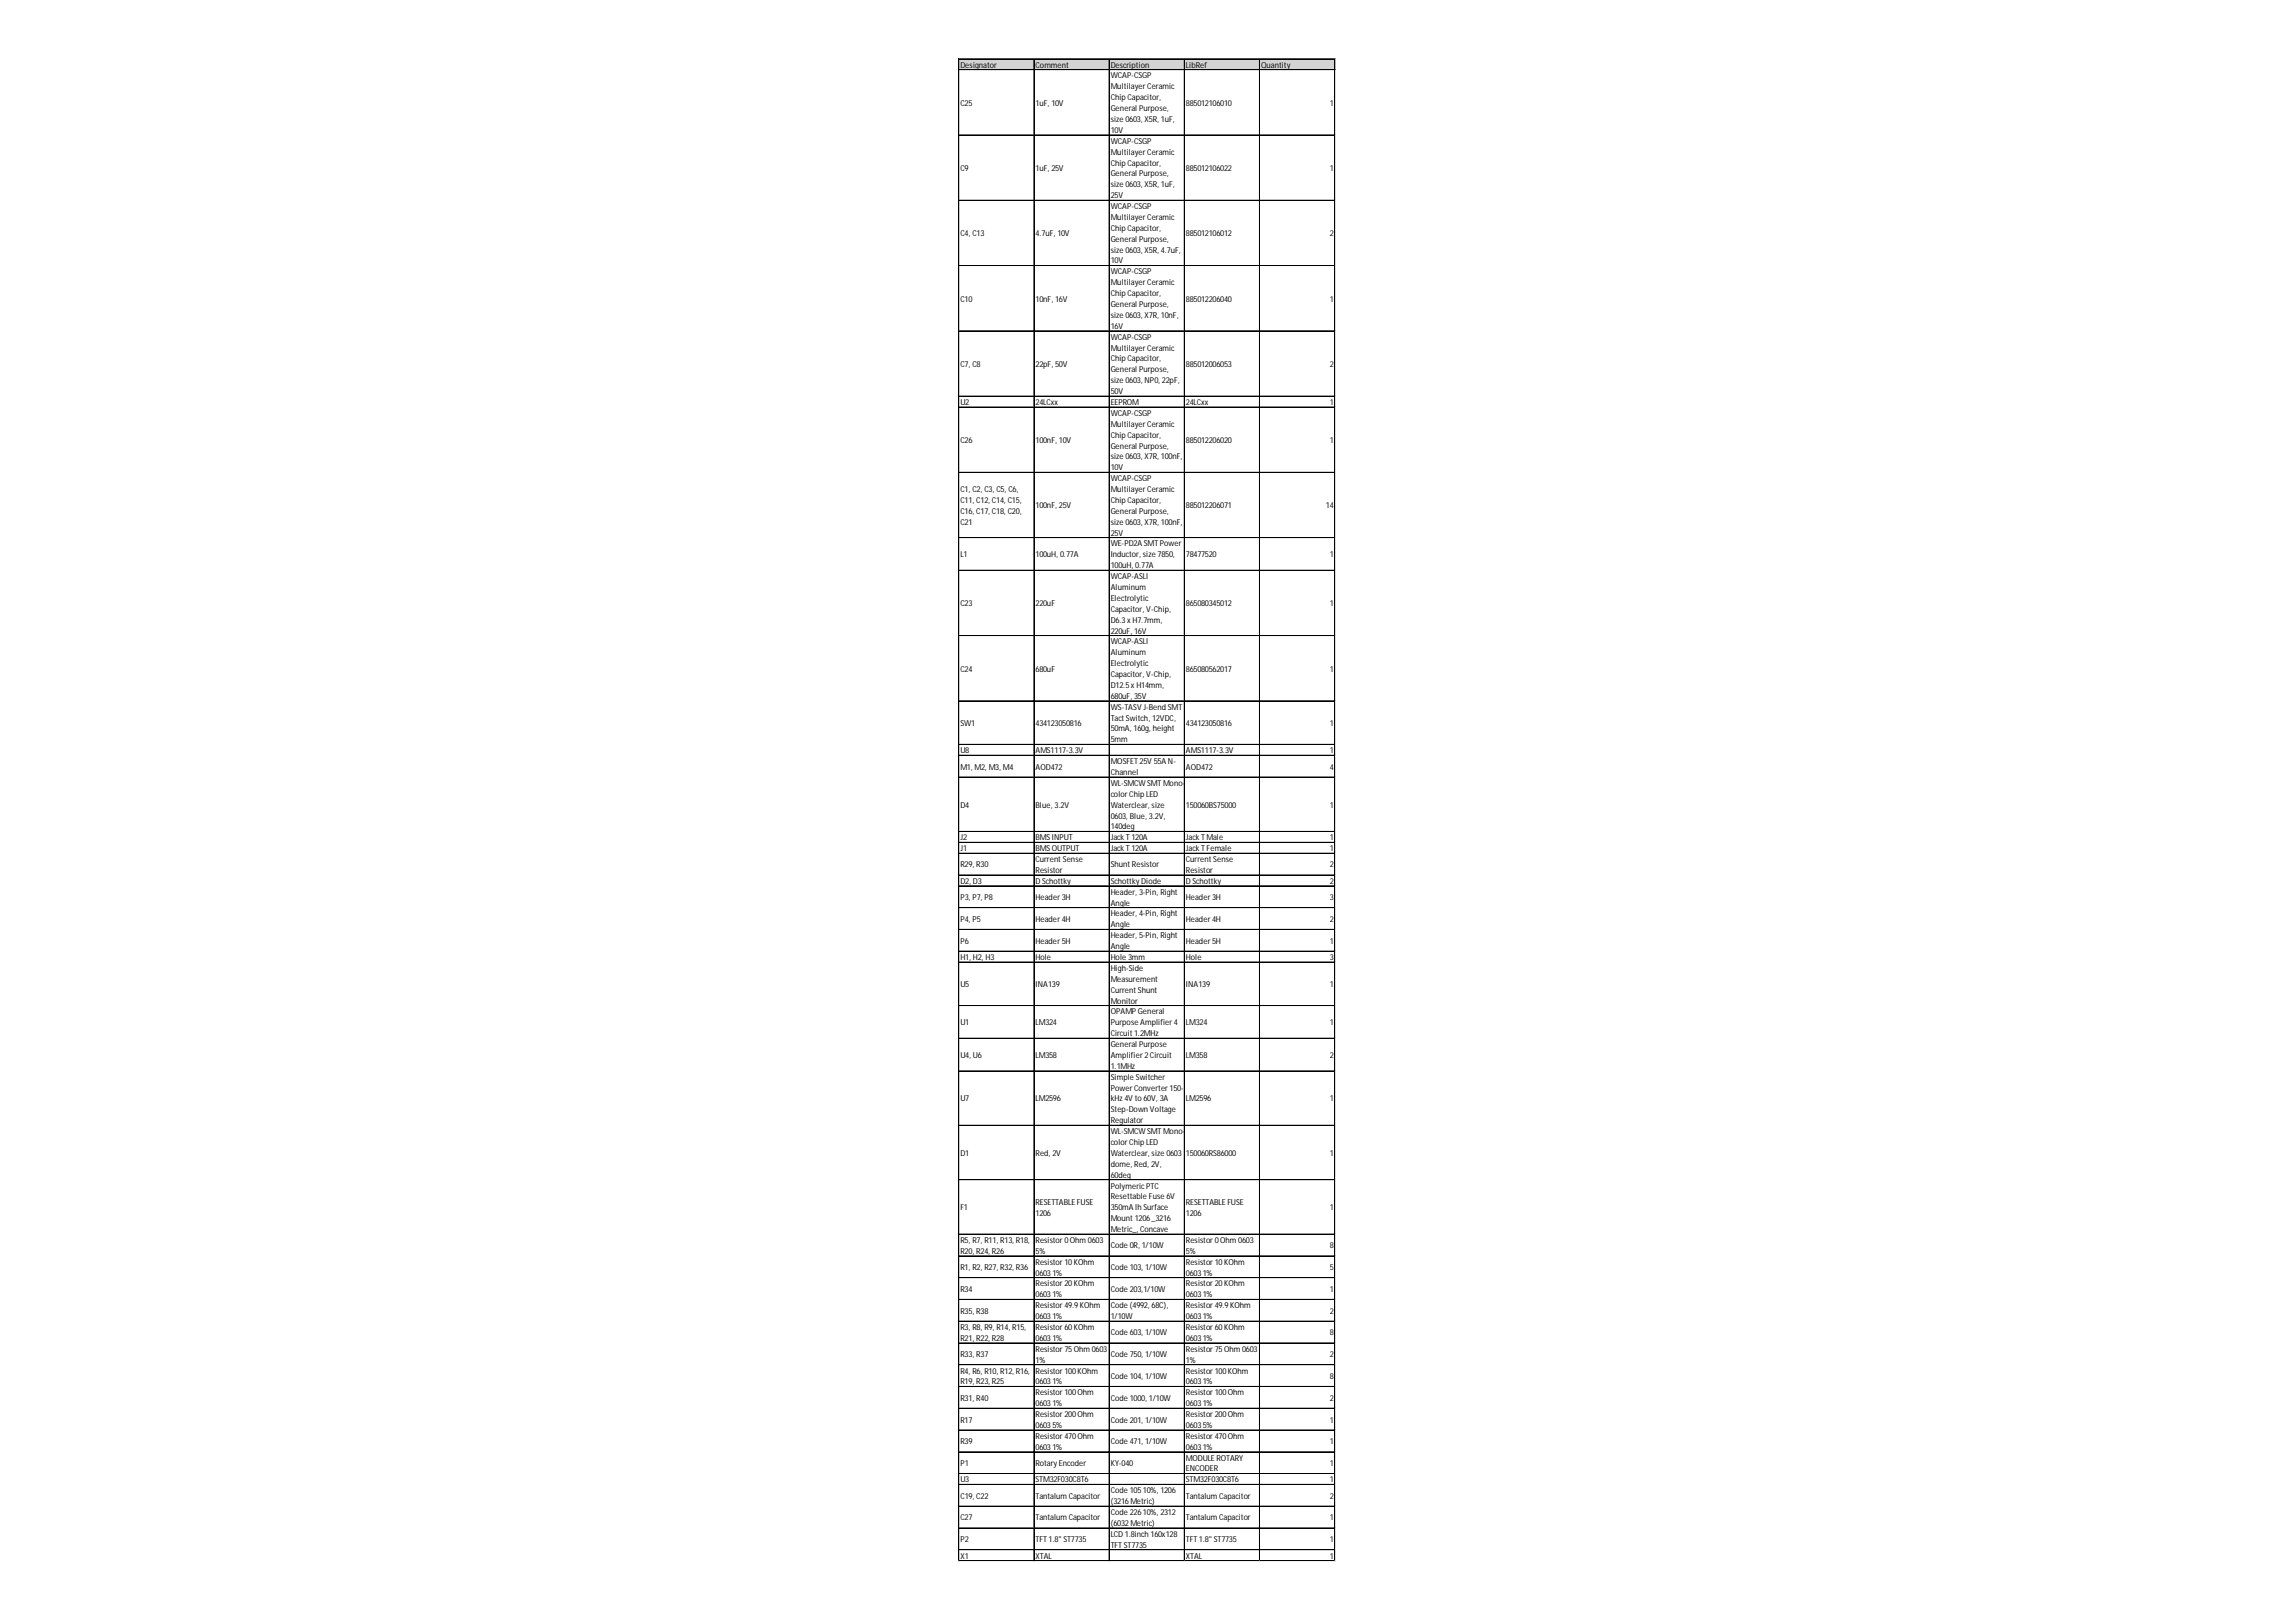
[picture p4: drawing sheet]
<svg xmlns="http://www.w3.org/2000/svg" width="297mm" height="210mm" viewBox="0 0 297 210" stroke-linecap="round" stroke-linejoin="round" font-family="sans-serif">
<defs><g id="words">
<g font-size="1.1">
<text x="124.2" y="8.7">Designator</text>
<text x="134" y="8.7">Comment</text>
<text x="143.7" y="8.7">Description</text>
<text x="143.7" y="10.2">WCAP-CSGP</text>
<text x="143.7" y="11.6">MultilayerCeramic</text>
<text x="153.4" y="8.7">LibRef</text>
<text x="163.2" y="8.7">Quantity</text>
<text x="124.2" y="13.7">C25</text>
<text x="134" y="13.7">1uF, 10V</text>
<text x="143.7" y="13">ChipCapacitor,</text>
<text x="143.7" y="14.4">General Purpose,</text>
<text x="143.7" y="15.8">size0603, X5R, 1uF,</text>
<text x="143.7" y="17.2">10V</text>
<text x="153.4" y="13.7">885012106010</text>
<text x="172" y="13.7">1</text>
<text x="124.2" y="22.1">C9</text>
<text x="134" y="22.1">1uF, 25V</text>
<text x="143.7" y="18.6">WCAP-CSGP</text>
<text x="143.7" y="20">MultilayerCeramic</text>
<text x="143.7" y="21.4">ChipCapacitor,</text>
<text x="143.7" y="22.8">General Purpose,</text>
<text x="153.4" y="22.1">885012106022</text>
<text x="172" y="22.1">1</text>
<text x="143.7" y="24.2">size0603, X5R, 1uF,</text>
<text x="143.7" y="25.6">25V</text>
<text x="143.7" y="27.1">WCAP-CSGP</text>
<text x="143.7" y="28.5">MultilayerCeramic</text>
<text x="143.7" y="29.9">ChipCapacitor,</text>
<text x="124.2" y="30.6">C4, C13</text>
<text x="134" y="30.6">4.7uF, 10V</text>
<text x="143.7" y="31.3">General Purpose,</text>
<text x="143.7" y="32.7">size0603, X5R, 4.7uF,</text>
<text x="143.7" y="34.1">10V</text>
<text x="143.7" y="35.5">WCAP-CSGP</text>
<text x="153.4" y="30.6">885012106012</text>
<text x="172" y="30.6">2</text>
<text x="124.2" y="39">C10</text>
<text x="134" y="39">10nF, 16V</text>
<text x="143.7" y="36.9">MultilayerCeramic</text>
<text x="143.7" y="38.3">ChipCapacitor,</text>
<text x="143.7" y="39.7">General Purpose,</text>
<text x="143.7" y="41.1">size0603, X7R, 10nF,</text>
<text x="153.4" y="39">885012206040</text>
<text x="172" y="39">1</text>
<text x="124.2" y="47.5">C7, C8</text>
<text x="134" y="47.5">22pF, 50V</text>
<text x="143.7" y="42.5">16V</text>
<text x="143.7" y="44">WCAP-CSGP</text>
<text x="143.7" y="45.4">MultilayerCeramic</text>
<text x="143.7" y="46.8">ChipCapacitor,</text>
<text x="153.4" y="47.5">885012006053</text>
<text x="172" y="47.5">2</text>
<text x="124.2" y="52.4">U2</text>
<text x="134" y="52.4">24LCxx</text>
<text x="143.7" y="48.2">General Purpose,</text>
<text x="143.7" y="49.6">size0603, NP0, 22pF,</text>
<text x="143.7" y="51">50V</text>
<text x="143.7" y="52.4">EEPROM</text>
<text x="143.7" y="53.8">WCAP-CSGP</text>
<text x="153.4" y="52.4">24LCxx</text>
<text x="172" y="52.4">1</text>
<text x="124.2" y="57.3">C26</text>
<text x="134" y="57.3">100nF, 10V</text>
<text x="143.7" y="55.2">MultilayerCeramic</text>
<text x="143.7" y="56.6">ChipCapacitor,</text>
<text x="143.7" y="58">General Purpose,</text>
<text x="143.7" y="59.4">size0603, X7R, 100nF,</text>
<text x="153.4" y="57.3">885012206020</text>
<text x="172" y="57.3">1</text>
<text x="124.2" y="63.7">C1, C2, C3, C5, C6,</text>
<text x="124.2" y="65.1">C11, C12, C14, C15,</text>
<text x="134" y="65.8">100nF, 25V</text>
<text x="143.7" y="60.9">10V</text>
<text x="143.7" y="62.3">WCAP-CSGP</text>
<text x="143.7" y="63.7">MultilayerCeramic</text>
<text x="143.7" y="65.1">ChipCapacitor,</text>
<text x="153.4" y="65.8">885012206071</text>
<text x="171.5" y="65.8">14</text>
<text x="124.2" y="66.5">C16, C17, C18, C20,</text>
<text x="124.2" y="67.9">C21</text>
<text x="143.7" y="66.5">General Purpose,</text>
<text x="143.7" y="67.9">size0603, X7R, 100nF,</text>
<text x="143.7" y="69.3">25V</text>
<text x="143.7" y="70.7">WE-PD2ASMTPower</text>
<text x="124.2" y="72.1">L1</text>
<text x="134" y="72.1">100uH, 0.77A</text>
<text x="143.7" y="72.1">Inductor, size7850,</text>
<text x="143.7" y="73.5">100uH, 0.77A</text>
<text x="143.7" y="74.9">WCAP-ASLI</text>
<text x="143.7" y="76.3">Aluminum</text>
<text x="143.7" y="77.8">Electrolytic</text>
<text x="153.4" y="72.1">78477520</text>
<text x="172" y="72.1">1</text>
<text x="124.2" y="78.5">C23</text>
<text x="134" y="78.5">220uF</text>
<text x="143.7" y="79.2">Capacitor, V-Chip,</text>
<text x="143.7" y="80.6">D6.3xH7.7mm,</text>
<text x="143.7" y="82">220uF, 16V</text>
<text x="143.7" y="83.4">WCAP-ASLI</text>
<text x="153.4" y="78.5">865080345012</text>
<text x="172" y="78.5">1</text>
<text x="124.2" y="86.9">C24</text>
<text x="134" y="86.9">680uF</text>
<text x="143.7" y="84.8">Aluminum</text>
<text x="143.7" y="86.2">Electrolytic</text>
<text x="143.7" y="87.6">Capacitor, V-Chip,</text>
<text x="143.7" y="89">D12.5xH14mm,</text>
<text x="153.4" y="86.9">865080562017</text>
<text x="172" y="86.9">1</text>
<text x="124.2" y="94">SW1</text>
<text x="134" y="94">434123050816</text>
<text x="143.7" y="90.4">680uF, 35V</text>
<text x="143.7" y="91.8">WS-TASVJ-Bend SMT</text>
<text x="143.7" y="93.2">TactSwitch, 12VDC,</text>
<text x="143.7" y="94.7">50mA, 160g, height</text>
<text x="153.4" y="94">434123050816</text>
<text x="172" y="94">1</text>
<text x="124.2" y="97.5">U8</text>
<text x="124.2" y="99.6">M1, M2, M3, M4</text>
<text x="134" y="97.5">AMS1117-3.3V</text>
<text x="134" y="99.6">AOD472</text>
<text x="143.7" y="96.1">5mm</text>
<text x="143.7" y="98.9">MOSFET25V55AN-</text>
<text x="143.7" y="100.3">Channel</text>
<text x="143.7" y="101.7">WL-SMCWSMTMono-</text>
<text x="153.4" y="97.5">AMS1117-3.3V</text>
<text x="153.4" y="99.6">AOD472</text>
<text x="172" y="97.5">1</text>
<text x="172" y="99.6">4</text>
<text x="124.2" y="104.5">D4</text>
<text x="134" y="104.5">Blue, 3.2V</text>
<text x="143.7" y="103.1">colorChipLED</text>
<text x="143.7" y="104.5">Waterclear, size</text>
<text x="143.7" y="105.9">0603, Blue, 3.2V,</text>
<text x="143.7" y="107.3">140deg</text>
<text x="153.4" y="104.5">150060BS75000</text>
<text x="172" y="104.5">1</text>
<text x="124.2" y="108.7">J2</text>
<text x="124.2" y="110.1">J1</text>
<text x="124.2" y="112.3">R29, R30</text>
<text x="134" y="108.7">BMSINPUT</text>
<text x="134" y="110.1">BMSOUTPUT</text>
<text x="134" y="111.6">CurrentSense</text>
<text x="134" y="113">Resistor</text>
<text x="143.7" y="108.7">JackT120A</text>
<text x="143.7" y="110.1">JackT120A</text>
<text x="143.7" y="112.3">ShuntResistor</text>
<text x="153.4" y="108.7">JackTMale</text>
<text x="153.4" y="110.1">JackTFemale</text>
<text x="153.4" y="111.6">CurrentSense</text>
<text x="153.4" y="113">Resistor</text>
<text x="172" y="108.7">1</text>
<text x="172" y="110.1">1</text>
<text x="172" y="112.3">2</text>
<text x="124.2" y="114.4">D2, D3</text>
<text x="124.2" y="116.5">P3, P7, P8</text>
<text x="124.2" y="119.3">P4, P5</text>
<text x="134" y="114.4">DSchottky</text>
<text x="134" y="116.5">Header3H</text>
<text x="134" y="119.3">Header4H</text>
<text x="143.7" y="114.4">SchottkyDiode</text>
<text x="143.7" y="115.8">Header, 3-Pin, Right</text>
<text x="143.7" y="117.2">Angle</text>
<text x="143.7" y="118.6">Header, 4-Pin, Right</text>
<text x="153.4" y="114.4">DSchottky</text>
<text x="153.4" y="116.5">Header3H</text>
<text x="153.4" y="119.3">Header4H</text>
<text x="172" y="114.4">2</text>
<text x="172" y="116.5">3</text>
<text x="172" y="119.3">2</text>
<text x="124.2" y="122.1">P6</text>
<text x="124.2" y="124.2">H1, H2, H3</text>
<text x="134" y="122.1">Header5H</text>
<text x="134" y="124.2">Hole</text>
<text x="143.7" y="120">Angle</text>
<text x="143.7" y="121.4">Header, 5-Pin, Right</text>
<text x="143.7" y="122.8">Angle</text>
<text x="143.7" y="124.2">Hole 3mm</text>
<text x="143.7" y="125.6">High-Side</text>
<text x="153.4" y="122.1">Header5H</text>
<text x="153.4" y="124.2">Hole</text>
<text x="172" y="122.1">1</text>
<text x="172" y="124.2">3</text>
<text x="124.2" y="127.8">U5</text>
<text x="134" y="127.8">INA139</text>
<text x="143.7" y="127">Measurement</text>
<text x="143.7" y="128.5">CurrentShunt</text>
<text x="143.7" y="129.9">Monitor</text>
<text x="143.7" y="131.3">OPAMPGeneral</text>
<text x="153.4" y="127.8">INA139</text>
<text x="172" y="127.8">1</text>
<text x="124.2" y="132.7">U1</text>
<text x="124.2" y="136.9">U4, U6</text>
<text x="134" y="132.7">LM324</text>
<text x="134" y="136.9">LM358</text>
<text x="143.7" y="132.7">PurposeAmplifier4</text>
<text x="143.7" y="134.1">Circuit1.2MHz</text>
<text x="143.7" y="135.5">General Purpose</text>
<text x="143.7" y="136.9">Amplifier2Circuit</text>
<text x="153.4" y="132.7">LM324</text>
<text x="153.4" y="136.9">LM358</text>
<text x="172" y="132.7">1</text>
<text x="172" y="136.9">2</text>
<text x="124.2" y="142.5">U7</text>
<text x="134" y="142.5">LM2596</text>
<text x="143.7" y="138.3">1.1MHz</text>
<text x="143.7" y="139.7">Simple Switcher</text>
<text x="143.7" y="141.1">PowerConverter150-</text>
<text x="143.7" y="142.5">kHz4Vto60V, 3A</text>
<text x="143.7" y="143.9">Step-Down Voltage</text>
<text x="153.4" y="142.5">LM2596</text>
<text x="172" y="142.5">1</text>
<text x="124.2" y="149.6">D1</text>
<text x="134" y="149.6">Red, 2V</text>
<text x="143.7" y="145.4">Regulator</text>
<text x="143.7" y="146.8">WL-SMCWSMTMono-</text>
<text x="143.7" y="148.2">colorChipLED</text>
<text x="143.7" y="149.6">Waterclear, size0603</text>
<text x="153.4" y="149.6">150060RS86000</text>
<text x="172" y="149.6">1</text>
<text x="134" y="155.9">RESETTABLEFUSE</text>
<text x="143.7" y="151">dome, Red, 2V,</text>
<text x="143.7" y="152.4">60deg</text>
<text x="143.7" y="153.8">PolymericPTC</text>
<text x="143.7" y="155.2">Resettable Fuse6V</text>
<text x="153.4" y="155.9">RESETTABLEFUSE</text>
<text x="124.2" y="156.6">F1</text>
<text x="124.2" y="160.8">R5, R7, R11, R13, R18,</text>
<text x="134" y="157.3">1206</text>
<text x="134" y="160.8">Resistor0Ohm0603</text>
<text x="143.7" y="156.6">350mAIh Surface</text>
<text x="143.7" y="158">Mount1206_3216</text>
<text x="143.7" y="159.4">Metric_, Concave</text>
<text x="143.7" y="161.6">Code0R, 1/10W</text>
<text x="153.4" y="157.3">1206</text>
<text x="153.4" y="160.8">Resistor0Ohm0603</text>
<text x="172" y="156.6">1</text>
<text x="172" y="161.6">8</text>
<text x="124.2" y="162.3">R20, R24, R26</text>
<text x="124.2" y="164.4">R1, R2, R27, R32, R36</text>
<text x="124.2" y="167.2">R34</text>
<text x="134" y="162.3">5%</text>
<text x="134" y="163.7">Resistor10KOhm</text>
<text x="134" y="165.1">06031%</text>
<text x="134" y="166.5">Resistor20KOhm</text>
<text x="134" y="167.9">06031%</text>
<text x="143.7" y="164.4">Code103, 1/10W</text>
<text x="143.7" y="167.2">Code203,1/10W</text>
<text x="153.4" y="162.3">5%</text>
<text x="153.4" y="163.7">Resistor10KOhm</text>
<text x="153.4" y="165.1">06031%</text>
<text x="153.4" y="166.5">Resistor20KOhm</text>
<text x="153.4" y="167.9">06031%</text>
<text x="172" y="164.4">5</text>
<text x="172" y="167.2">1</text>
<text x="124.2" y="170">R35, R38</text>
<text x="124.2" y="172.1">R3, R8, R9, R14, R15,</text>
<text x="124.2" y="173.5">R21, R22, R28</text>
<text x="134" y="169.3">Resistor49.9KOhm</text>
<text x="134" y="170.7">06031%</text>
<text x="134" y="172.1">Resistor60KOhm</text>
<text x="134" y="173.5">06031%</text>
<text x="143.7" y="169.3">Code(4992, 68C),</text>
<text x="143.7" y="170.7">1/10W</text>
<text x="143.7" y="172.8">Code603, 1/10W</text>
<text x="153.4" y="169.3">Resistor49.9KOhm</text>
<text x="153.4" y="170.7">06031%</text>
<text x="153.4" y="172.1">Resistor60KOhm</text>
<text x="153.4" y="173.5">06031%</text>
<text x="172" y="170">2</text>
<text x="172" y="172.8">8</text>
<text x="124.2" y="175.6">R33, R37</text>
<text x="124.2" y="177.7">R4, R6, R10, R12, R16,</text>
<text x="124.2" y="179.2">R19, R23, R25</text>
<text x="134" y="174.9">Resistor75Ohm0603</text>
<text x="134" y="176.3">1%</text>
<text x="134" y="177.7">Resistor100KOhm</text>
<text x="134" y="179.2">06031%</text>
<text x="143.7" y="175.6">Code750, 1/10W</text>
<text x="143.7" y="178.5">Code104, 1/10W</text>
<text x="153.4" y="174.9">Resistor75Ohm0603</text>
<text x="153.4" y="176.3">1%</text>
<text x="153.4" y="177.7">Resistor100KOhm</text>
<text x="153.4" y="179.2">06031%</text>
<text x="172" y="175.6">2</text>
<text x="172" y="178.5">8</text>
<text x="124.2" y="181.3">R31, R40</text>
<text x="124.2" y="184.1">R17</text>
<text x="134" y="180.6">Resistor100Ohm</text>
<text x="134" y="182">06031%</text>
<text x="134" y="183.4">Resistor200Ohm</text>
<text x="134" y="184.8">06035%</text>
<text x="143.7" y="181.3">Code1000, 1/10W</text>
<text x="143.7" y="184.1">Code201, 1/10W</text>
<text x="153.4" y="180.6">Resistor100Ohm</text>
<text x="153.4" y="182">06031%</text>
<text x="153.4" y="183.4">Resistor200Ohm</text>
<text x="153.4" y="184.8">06035%</text>
<text x="172" y="181.3">2</text>
<text x="172" y="184.1">1</text>
<text x="124.2" y="186.9">R39</text>
<text x="124.2" y="189.7">P1</text>
<text x="124.2" y="191.8">U3</text>
<text x="134" y="186.2">Resistor470Ohm</text>
<text x="134" y="187.6">06031%</text>
<text x="134" y="189.7">RotaryEncoder</text>
<text x="134" y="191.8">STM32F030C8T6</text>
<text x="143.7" y="186.9">Code471, 1/10W</text>
<text x="143.7" y="189.7">KY-040</text>
<text x="153.4" y="186.2">Resistor470Ohm</text>
<text x="153.4" y="187.6">06031%</text>
<text x="153.4" y="189">MODULEROTARY</text>
<text x="153.4" y="190.4">ENCODER</text>
<text x="153.4" y="191.8">STM32F030C8T6</text>
<text x="172" y="186.9">1</text>
<text x="172" y="189.7">1</text>
<text x="172" y="191.8">1</text>
<text x="124.2" y="193.9">C19, C22</text>
<text x="124.2" y="196.8">C27</text>
<text x="134" y="193.9">TantalumCapacitor</text>
<text x="134" y="196.8">TantalumCapacitor</text>
<text x="143.7" y="193.2">Code10510%, 1206</text>
<text x="143.7" y="194.6">(3216Metric)</text>
<text x="143.7" y="196.1">Code22610%, 2312</text>
<text x="143.7" y="197.5">(6032Metric)</text>
<text x="153.4" y="193.9">TantalumCapacitor</text>
<text x="153.4" y="196.8">TantalumCapacitor</text>
<text x="172" y="193.9">2</text>
<text x="172" y="196.8">1</text>
<text x="124.2" y="199.6">P2</text>
<text x="124.2" y="201.7">X1</text>
<text x="134" y="199.6">TFT1.8&quot; ST7735</text>
<text x="134" y="201.7">XTAL</text>
<text x="143.7" y="198.9">LCD1.8inch 160x128</text>
<text x="143.7" y="200.3">TFTST7735</text>
<text x="153.4" y="199.6">TFT1.8&quot; ST7735</text>
<text x="153.4" y="201.7">XTAL</text>
<text x="172" y="199.6">1</text>
<text x="172" y="201.7">1</text>
</g>
</g></defs>
<path d="M124.1 7.6h48.7v1.5h-48.7z" fill="#d3d3d3"/>
<g fill="none" stroke="#000" stroke-width=".13">
<path d="M124 7.6v194.4M124.1 7.6v194.4M124.1 7.6h48.6M124.1 9h48.6M124.1 17.5h48.6M133.8 7.7v194.3M143.5 7.7v194.3M153.2 7.7v194.3M162.9 7.7v194.3M163 7.7v194.3M172.7 7.7v194.3M124.1 25.9h48.6"/>
<path d="M124.1 34.4h48.6M124.1 42.8h48.6M124.1 51.3h48.6M124.1 52.7h48.6M124.1 61.1h48.6M124.1 61.2h48.6M124.1 69.6h48.6M124.1 73.8h48.6M124.1 82.2h48.6M124.1 82.3h48.6M124.1 90.7h48.6M124.1 96.3h48.6"/>
<path d="M124.1 96.4h48.6M124.1 97.7h48.6M124.1 97.8h48.6M124.1 100.6h48.6M124.1 107.6h48.6M124.1 109h48.6M124.1 110.4h48.6M124.1 113.2h48.6M124.1 113.3h48.6M124.1 114.6h48.6M124.1 114.7h48.6M124.1 117.5h48.6"/>
<path d="M124.1 120.3h48.6M124.1 123.1h48.6M124.1 124.5h48.6M124.1 130.1h48.6M124.1 130.2h48.6M124.1 134.4h48.6M124.1 138.6h48.6M124.1 145.6h48.6M124.1 145.7h48.6M124.1 152.7h48.6M124.1 159.7h48.6M124.1 162.5h48.6"/>
<path d="M124.1 162.6h48.6M124.1 165.3h48.6M124.1 165.4h48.6M124.1 168.2h48.6M124.1 171h48.6M124.1 173.8h48.6M124.1 176.6h48.6M124.1 179.4h48.6M124.1 179.5h48.6M124.1 182.2h48.6M124.1 182.3h48.6M124.1 185.1h48.6"/>
<path d="M124.1 187.9h48.6M124.1 190.7h48.6M124.1 192.1h48.6M124.1 194.9h48.6M124.1 197.7h48.6M124.1 197.8h48.6M124.1 200.5h48.6M124.1 200.6h48.6M124.1 202h48.6"/>
</g>
<path d="M124 202v.1" fill="none" stroke="#e0e0e0" stroke-width=".13"/>
<path d="M124 202l.1 .1z" fill="#e0e0e0"/>
<path d="M133.8 202v.1" fill="none" stroke="#e0e0e0" stroke-width=".13"/>
<path d="M133.8 202v.1z" fill="#e0e0e0"/>
<path d="M143.5 202v.1" fill="none" stroke="#e0e0e0" stroke-width=".13"/>
<path d="M143.5 202l.1 .1z" fill="#e0e0e0"/>
<path d="M153.2 202v.1" fill="none" stroke="#e0e0e0" stroke-width=".13"/>
<path d="M153.2 202l.1 .1z" fill="#e0e0e0"/>
<path d="M162.9 202v.1" fill="none" stroke="#e0e0e0" stroke-width=".13"/>
<path d="M162.9 202l.1 .1z" fill="#e0e0e0"/>
<path d="M172.7 202v.1" fill="none" stroke="#e0e0e0" stroke-width=".13"/>
<path d="M172.7 202v.1z" fill="#e0e0e0"/>
<path d="M172.7 17.5h.1" fill="none" stroke="#e0e0e0" stroke-width=".13"/>
<path d="M172.7 17.5h.1z" fill="#e0e0e0"/>
<path d="M172.7 25.9h.1" fill="none" stroke="#e0e0e0" stroke-width=".13"/>
<path d="M172.7 25.9l.1 .1z" fill="#e0e0e0"/>
<path d="M172.7 34.4h.1" fill="none" stroke="#e0e0e0" stroke-width=".13"/>
<path d="M172.7 34.4h.1z" fill="#e0e0e0"/>
<path d="M172.7 42.8h.1" fill="none" stroke="#e0e0e0" stroke-width=".13"/>
<path d="M172.7 42.8l.1 .1z" fill="#e0e0e0"/>
<path d="M172.7 51.3h.1" fill="none" stroke="#e0e0e0" stroke-width=".13"/>
<path d="M172.7 51.3h.1z" fill="#e0e0e0"/>
<path d="M172.7 52.7h.1" fill="none" stroke="#e0e0e0" stroke-width=".13"/>
<path d="M172.7 52.7h.1z" fill="#e0e0e0"/>
<path d="M172.7 61.1h.1" fill="none" stroke="#e0e0e0" stroke-width=".13"/>
<path d="M172.7 61.1l.1 .1z" fill="#e0e0e0"/>
<path d="M172.7 69.6h.1" fill="none" stroke="#e0e0e0" stroke-width=".13"/>
<path d="M172.7 69.6h.1z" fill="#e0e0e0"/>
<path d="M172.7 73.8h.1" fill="none" stroke="#e0e0e0" stroke-width=".13"/>
<path d="M172.7 73.8l.1 .1z" fill="#e0e0e0"/>
<path d="M172.7 82.2h.1" fill="none" stroke="#e0e0e0" stroke-width=".13"/>
<path d="M172.7 82.2l.1 .1z" fill="#e0e0e0"/>
<path d="M172.7 90.7h.1" fill="none" stroke="#e0e0e0" stroke-width=".13"/>
<path d="M172.7 90.7l.1 .1z" fill="#e0e0e0"/>
<path d="M172.7 96.3h.1" fill="none" stroke="#e0e0e0" stroke-width=".13"/>
<path d="M172.7 96.3l.1 .1z" fill="#e0e0e0"/>
<path d="M172.7 97.7h.1" fill="none" stroke="#e0e0e0" stroke-width=".13"/>
<path d="M172.7 97.7l.1 .1z" fill="#e0e0e0"/>
<path d="M172.7 100.6h.1" fill="none" stroke="#e0e0e0" stroke-width=".13"/>
<path d="M172.7 100.6h.1z" fill="#e0e0e0"/>
<path d="M172.7 107.6h.1" fill="none" stroke="#e0e0e0" stroke-width=".13"/>
<path d="M172.7 107.6l.1 .1z" fill="#e0e0e0"/>
<path d="M172.7 109h.1" fill="none" stroke="#e0e0e0" stroke-width=".13"/>
<path d="M172.7 109l.1 .1z" fill="#e0e0e0"/>
<path d="M172.7 110.4h.1" fill="none" stroke="#e0e0e0" stroke-width=".13"/>
<path d="M172.7 110.4l.1 .1z" fill="#e0e0e0"/>
<path d="M172.7 113.2h.1" fill="none" stroke="#e0e0e0" stroke-width=".13"/>
<path d="M172.7 113.2l.1 .1z" fill="#e0e0e0"/>
<path d="M172.7 114.6h.1" fill="none" stroke="#e0e0e0" stroke-width=".13"/>
<path d="M172.7 114.6l.1 .1z" fill="#e0e0e0"/>
<path d="M172.7 117.5h.1" fill="none" stroke="#e0e0e0" stroke-width=".13"/>
<path d="M172.7 117.5h.1z" fill="#e0e0e0"/>
<path d="M172.7 120.3h.1" fill="none" stroke="#e0e0e0" stroke-width=".13"/>
<path d="M172.7 120.3h.1z" fill="#e0e0e0"/>
<path d="M172.7 123.1h.1" fill="none" stroke="#e0e0e0" stroke-width=".13"/>
<path d="M172.7 123.1l.1 .1z" fill="#e0e0e0"/>
<path d="M172.7 124.5h.1" fill="none" stroke="#e0e0e0" stroke-width=".13"/>
<path d="M172.7 124.5l.1 .1z" fill="#e0e0e0"/>
<path d="M172.7 130.1h.1" fill="none" stroke="#e0e0e0" stroke-width=".13"/>
<path d="M172.7 130.1l.1 .1z" fill="#e0e0e0"/>
<path d="M172.7 134.4h.1" fill="none" stroke="#e0e0e0" stroke-width=".13"/>
<path d="M172.7 134.4h.1z" fill="#e0e0e0"/>
<path d="M172.7 138.6h.1" fill="none" stroke="#e0e0e0" stroke-width=".13"/>
<path d="M172.7 138.6h.1z" fill="#e0e0e0"/>
<path d="M172.7 145.6h.1" fill="none" stroke="#e0e0e0" stroke-width=".13"/>
<path d="M172.7 145.6l.1 .1z" fill="#e0e0e0"/>
<path d="M172.7 152.7h.1" fill="none" stroke="#e0e0e0" stroke-width=".13"/>
<path d="M172.7 152.7h.1z" fill="#e0e0e0"/>
<path d="M172.7 159.7h.1" fill="none" stroke="#e0e0e0" stroke-width=".13"/>
<path d="M172.7 159.7l.1 .1z" fill="#e0e0e0"/>
<path d="M172.7 162.5h.1" fill="none" stroke="#e0e0e0" stroke-width=".13"/>
<path d="M172.7 162.5l.1 .1z" fill="#e0e0e0"/>
<path d="M172.7 165.3h.1" fill="none" stroke="#e0e0e0" stroke-width=".13"/>
<path d="M172.7 165.3l.1 .1z" fill="#e0e0e0"/>
<path d="M172.7 168.2h.1" fill="none" stroke="#e0e0e0" stroke-width=".13"/>
<path d="M172.7 168.2h.1z" fill="#e0e0e0"/>
<path d="M172.7 171h.1" fill="none" stroke="#e0e0e0" stroke-width=".13"/>
<path d="M172.7 171h.1z" fill="#e0e0e0"/>
<path d="M172.7 173.8h.1" fill="none" stroke="#e0e0e0" stroke-width=".13"/>
<path d="M172.7 173.8l.1 .1z" fill="#e0e0e0"/>
<path d="M172.7 176.6h.1" fill="none" stroke="#e0e0e0" stroke-width=".13"/>
<path d="M172.7 176.6l.1 .1z" fill="#e0e0e0"/>
<path d="M172.7 179.4h.1" fill="none" stroke="#e0e0e0" stroke-width=".13"/>
<path d="M172.7 179.4l.1 .1z" fill="#e0e0e0"/>
<path d="M172.7 182.2h.1" fill="none" stroke="#e0e0e0" stroke-width=".13"/>
<path d="M172.7 182.2l.1 .1z" fill="#e0e0e0"/>
<path d="M172.7 185.1h.1" fill="none" stroke="#e0e0e0" stroke-width=".13"/>
<path d="M172.7 185.1h.1z" fill="#e0e0e0"/>
<path d="M172.7 187.9h.1" fill="none" stroke="#e0e0e0" stroke-width=".13"/>
<path d="M172.7 187.9h.1z" fill="#e0e0e0"/>
<path d="M172.7 190.7h.1" fill="none" stroke="#e0e0e0" stroke-width=".13"/>
<path d="M172.7 190.7l.1 .1z" fill="#e0e0e0"/>
<path d="M172.7 192.1h.1" fill="none" stroke="#e0e0e0" stroke-width=".13"/>
<path d="M172.7 192.1l.1 .1z" fill="#e0e0e0"/>
<path d="M172.7 194.9h.1" fill="none" stroke="#e0e0e0" stroke-width=".13"/>
<path d="M172.7 194.9l.1 .1z" fill="#e0e0e0"/>
<path d="M172.7 197.7h.1" fill="none" stroke="#e0e0e0" stroke-width=".13"/>
<path d="M172.7 197.7l.1 .1z" fill="#e0e0e0"/>
<path d="M172.7 200.5h.1" fill="none" stroke="#e0e0e0" stroke-width=".13"/>
<path d="M172.7 200.5l.1 .1z" fill="#e0e0e0"/>
<path d="M172.7 202h.1" fill="none" stroke="#e0e0e0" stroke-width=".13"/>
<path d="M172.7 202h.1z" fill="#e0e0e0"/>
<use href="#words"/>
</svg>
